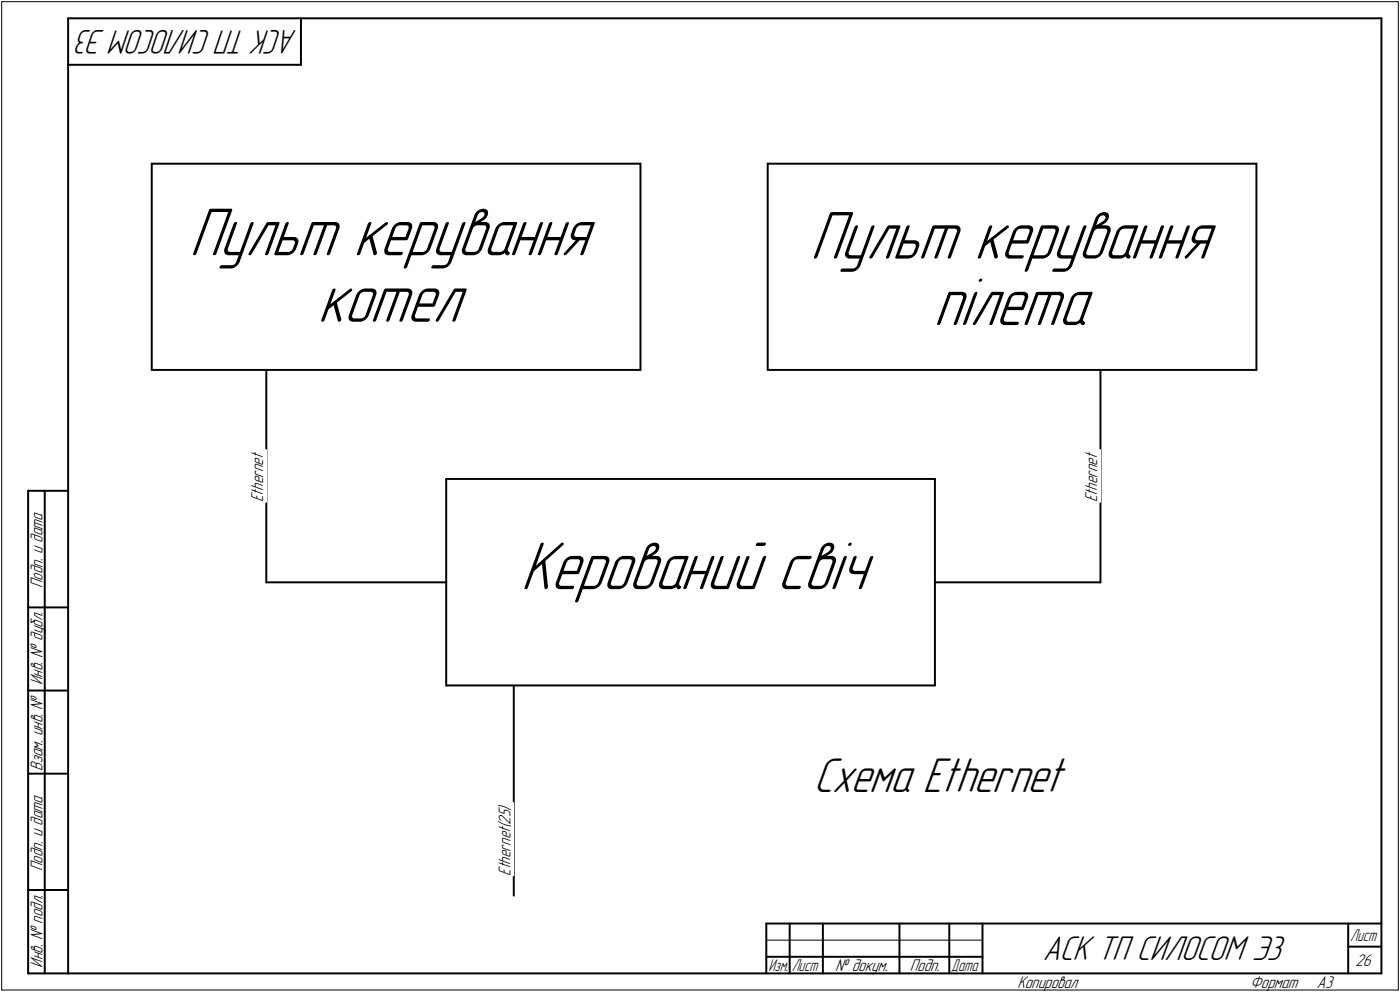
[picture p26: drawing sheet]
<svg xmlns="http://www.w3.org/2000/svg" width="421mm" height="298mm" viewBox="0 0 421 298" stroke-linecap="round" stroke-linejoin="round" font-family="sans-serif">
<defs><g id="words">
<g font-size="21.8">
<text x="56.9" y="76.7">Пульт керування</text>
<text x="243.6" y="77.7">Пульт керування</text>
<text x="95.4" y="96.7">котел</text>
<text x="280.7" y="97.7">пілета</text>
<text x="156.6" y="177">Керований свіч</text>
</g>
<text font-size="15.6" x="244.6" y="238.1">Схема Ethernet</text>
<g font-size="10.9">
<text x="89.4" y="9" transform="rotate(-180 89.4 9)">АСК ТП СИЛОСОМ Э3</text>
<text x="313.7" y="288.5">АСК ТП СИЛОСОМ Э3</text>
</g>
<g font-size="5.4">
<text x="79.1" y="138" transform="rotate(-90 79.1 138)">t</text>
<text x="330" y="138" transform="rotate(-90 330 138)">t</text>
<text x="79.1" y="143.6" transform="rotate(-90 79.1 143.6)">r</text>
<text x="79.1" y="141.8" transform="rotate(-90 79.1 141.8)">n</text>
<text x="79.1" y="139.9" transform="rotate(-90 79.1 139.9)">e</text>
<text x="330" y="143.6" transform="rotate(-90 330 143.6)">r</text>
<text x="330" y="141.8" transform="rotate(-90 330 141.8)">n</text>
<text x="330" y="139.9" transform="rotate(-90 330 139.9)">e</text>
<text x="79.1" y="149" transform="rotate(-90 79.1 149)">t</text>
<text x="79.1" y="147.5" transform="rotate(-90 79.1 147.5)">h</text>
<text x="79.1" y="145.5" transform="rotate(-90 79.1 145.5)">e</text>
<text x="330" y="149" transform="rotate(-90 330 149)">t</text>
<text x="330" y="147.5" transform="rotate(-90 330 147.5)">h</text>
<text x="330" y="145.5" transform="rotate(-90 330 145.5)">e</text>
<text x="79.1" y="150.9" transform="rotate(-90 79.1 150.9)">E</text>
<text x="330" y="150.9" transform="rotate(-90 330 150.9)">E</text>
<text x="12.8" y="176.7" transform="rotate(-90 12.8 176.7)">Подп. и дата</text>
<text x="12.8" y="205.8" transform="rotate(-90 12.8 205.8)">Инв. № дубл.</text>
<text x="12.8" y="231.6" transform="rotate(-90 12.8 231.6)">Взам. инв. №</text>
<text x="153.5" y="245.6" transform="rotate(-90 153.5 245.6)">5</text>
<text x="153.5" y="243.6" transform="rotate(-90 153.5 243.6)">)</text>
<text x="153.5" y="250.3" transform="rotate(-90 153.5 250.3)">t</text>
<text x="153.5" y="248.8" transform="rotate(-90 153.5 248.8)">(</text>
<text x="153.5" y="247.8" transform="rotate(-90 153.5 247.8)">2</text>
<text x="153.5" y="257.9" transform="rotate(-90 153.5 257.9)">e</text>
<text x="153.5" y="255.9" transform="rotate(-90 153.5 255.9)">r</text>
<text x="153.5" y="254.2" transform="rotate(-90 153.5 254.2)">n</text>
<text x="153.5" y="252.2" transform="rotate(-90 153.5 252.2)">e</text>
<text x="12.8" y="261.7" transform="rotate(-90 12.8 261.7)">Подп. и дата</text>
<text x="153.5" y="263.2" transform="rotate(-90 153.5 263.2)">E</text>
<text x="153.5" y="261.3" transform="rotate(-90 153.5 261.3)">t</text>
<text x="153.5" y="259.8" transform="rotate(-90 153.5 259.8)">h</text>
<text x="12.8" y="290.8" transform="rotate(-90 12.8 290.8)">Инв. № подл.</text>
<text x="251.2" y="291.8">№ докум.</text>
<text x="273.6" y="291.8">Подп.</text>
<text x="407.6" y="290.3">26</text>
<text x="306" y="296.8">Копировал</text>
<text x="376" y="296.8">Формат</text>
<text x="396" y="296.8">A3</text>
</g>
<g font-size="5.3">
<text x="406.1" y="282.8">Лист</text>
<text x="231.1" y="291.8">Изм.</text>
<text x="238.1" y="291.8">Лист</text>
<text x="286.1" y="291.8">Дата</text>
</g>
</g></defs>
<g fill="none" stroke="#000" stroke-width=".59">
<path d="M20.5 5.5v287zM20.5 5.5h395zM20.5 19.5h70zM90.5 5.5v14zM415.5 5.5v287zM45.6 49.2h147zM45.6 49.2v62zM192.6 49.2v62zM230.9 49.2h147zM230.9 49.2v62zM377.9 49.2v62zM45.6 111.2h147z"/>
<path d="M80.1 111.2v63.8zM230.9 111.2h147zM331 111.2v63.8zM8.5 147.5v145zM8.5 147.5h12zM13.5 147.5v145zM134.2 143.9h147zM134.2 143.9v62.1zM281.2 143.9v62.1zM80.1 175h54.1zM281.2 175h49.8zM8.5 182.5h12z"/>
<path d="M8.5 207.5h12zM134.2 206h147zM154.5 206v56.1zM8.5 232.5h12zM8.5 267.5h12zM154.5 262.1v7.1zM230.5 277.5h185zM230.5 277.5v15zM237.5 277.5v15zM247.5 277.5v15zM270.5 277.5v15zM285.5 277.5v15z"/>
<path d="M295.5 277.5v15zM405.5 277.5v15zM8.5 292.5h12zM20.5 292.5h395zM230.5 287.5h7zM237.5 287.5h10zM247.5 287.5h23zM270.5 287.5h15zM285.5 287.5h10zM405.5 284.5h10z"/>
</g>
<g fill="#fff" stroke="#fff" stroke-width=".3">
<path d="M75.2 135.2h5zM75.2 135.3h5zM75.2 135.4h5zM75.2 135.5h5zM75.2 135.6h5zM75.2 135.6h5zM75.2 135.7h5zM75.2 135.8h5zM75.2 135.9h5zM75.2 136h5zM75.2 136.1h5zM75.2 136.1h5zM75.2 136.2h5zM75.2 136.3h5zM75.2 136.4h5zM75.2 136.5h5zM75.2 136.6h5zM75.2 136.7h5zM75.2 136.7h5zM75.2 136.8h5zM75.2 136.9h5zM75.2 137h5zM75.2 137.1h5zM75.2 137.2h5zM75.2 137.2h5zM75.2 137.3h5zM75.2 137.4h5zM75.2 137.5h5zM75.2 137.6h5zM75.2 137.7h5zM75.2 137.8h5zM75.2 137.8h5zM75.2 137.9h5zM75.2 138h5zM75.2 138.1h5zM75.2 138.2h5zM75.2 138.3h5zM75.2 138.3h5zM75.2 138.4h5zM75.2 138.5h5zM75.2 138.6h5zM75.2 138.7h5zM75.2 138.8h5zM75.2 138.9h5zM75.2 138.9h5zM75.2 139h5zM75.2 139.1h5zM75.2 139.2h5zM75.2 139.3h5zM75.2 139.4h5zM75.2 139.4h5zM75.2 139.5h5zM75.2 139.6h5zM75.2 139.7h5zM75.2 139.8h5zM75.2 139.9h5zM75.2 140h5zM75.2 140h5zM75.2 140.1h5zM75.2 140.2h5zM75.2 140.3h5zM75.2 140.4h5zM75.2 140.5h5zM75.2 140.5h5zM75.2 140.6h5zM75.2 140.7h5zM75.2 140.8h5zM75.2 140.9h5zM75.2 141h5zM75.2 141.1h5zM75.2 141.1h5zM75.2 141.2h5zM75.2 141.3h5zM75.2 141.4h5zM75.2 141.5h5zM75.2 141.6h5zM75.2 141.6h5zM75.2 141.7h5zM75.2 141.8h5zM75.2 141.9h5zM75.2 142h5zM75.2 142.1h5zM75.2 142.2h5zM75.2 142.2h5zM75.2 142.3h5zM75.2 142.4h5zM75.2 142.5h5zM75.2 142.6h5zM75.2 142.7h5zM75.2 142.7h5zM75.2 142.8h5zM75.2 142.9h5zM75.2 143h5zM75.2 143.1h5zM75.2 143.2h5zM75.2 143.3h5zM75.2 143.3h5zM75.2 143.4h5zM75.2 143.5h5zM75.2 143.6h5zM75.2 143.7h5zM75.2 143.8h5zM75.2 143.8h5zM75.2 143.9h5zM75.2 144h5zM75.2 144.1h5zM75.2 144.2h5zM75.2 144.3h5zM75.2 144.4h5zM75.2 144.4h5zM75.2 144.5h5zM75.2 144.6h5zM75.2 144.7h5zM75.2 144.8h5zM75.2 144.9h5zM75.2 144.9h5zM75.2 145h5zM75.2 145.1h5zM75.2 145.2h5zM75.2 145.3h5zM75.2 145.4h5zM75.2 145.5h5zM75.2 145.5h5zM75.2 145.6h5zM75.2 145.7h5zM75.2 145.8h5zM75.2 145.9h5zM75.2 146h5zM75.2 146h5zM75.2 146.1h5zM75.2 146.2h5zM75.2 146.3h5zM75.2 146.4h5zM75.2 146.5h5zM75.2 146.6h5zM75.2 146.6h5zM75.2 146.7h5zM75.2 146.8h5zM75.2 146.9h5zM75.2 147h5zM75.2 147.1h5zM75.2 147.2h5zM75.2 147.2h5zM75.2 147.3h5zM75.2 147.4h5zM75.2 147.5h5zM75.2 147.6h5zM75.2 147.7h5zM75.2 147.7h5zM75.2 147.8h5zM75.2 147.9h5zM75.2 148h5zM75.2 148.1h5zM75.2 148.2h5zM75.2 148.3h5zM75.2 148.3h5zM75.2 148.4h5zM75.2 148.5h5zM75.2 148.6h5zM75.2 148.7h5zM75.2 148.8h5zM75.2 148.8h5zM75.2 148.9h5zM75.2 149h5zM75.2 149.1h5zM75.2 149.2h5zM75.2 149.3h5zM75.2 149.4h5zM75.2 149.4h5zM75.2 149.5h5zM75.2 149.6h5zM75.2 149.7h5zM75.2 149.8h5zM75.2 149.9h5zM75.2 149.9h5zM75.2 150h5zM75.2 150.1h5zM75.2 150.2h5zM75.2 150.3h5zM75.2 150.4h5zM75.2 150.5h5zM75.2 150.5h5zM75.2 150.6h5zM75.2 150.7h5zM75.2 150.8h5zM75.2 150.9h5z"/>
<path d="M326.1 135.2h4.9zM326.1 135.3h4.9zM326.1 135.4h4.9zM326.1 135.5h4.9zM326.1 135.6h4.9zM326.1 135.6h4.9zM326.1 135.7h4.9zM326.1 135.8h4.9zM326.1 135.9h4.9zM326.1 136h4.9zM326.1 136.1h4.9zM326.1 136.1h4.9zM326.1 136.2h4.9zM326.1 136.3h4.9zM326.1 136.4h4.9zM326.1 136.5h4.9zM326.1 136.6h4.9zM326.1 136.7h4.9zM326.1 136.7h4.9zM326.1 136.8h4.9zM326.1 136.9h4.9zM326.1 137h4.9zM326.1 137.1h4.9zM326.1 137.2h4.9zM326.1 137.2h4.9zM326.1 137.3h4.9zM326.1 137.4h4.9zM326.1 137.5h4.9zM326.1 137.6h4.9zM326.1 137.7h4.9zM326.1 137.8h4.9zM326.1 137.8h4.9zM326.1 137.9h4.9zM326.1 138h4.9zM326.1 138.1h4.9zM326.1 138.2h4.9zM326.1 138.3h4.9zM326.1 138.3h4.9zM326.1 138.4h4.9zM326.1 138.5h4.9zM326.1 138.6h4.9zM326.1 138.7h4.9zM326.1 138.8h4.9zM326.1 138.9h4.9zM326.1 138.9h4.9zM326.1 139h4.9zM326.1 139.1h4.9zM326.1 139.2h4.9zM326.1 139.3h4.9zM326.1 139.4h4.9zM326.1 139.4h4.9zM326.1 139.5h4.9zM326.1 139.6h4.9zM326.1 139.7h4.9zM326.1 139.8h4.9zM326.1 139.9h4.9zM326.1 140h4.9zM326.1 140h4.9zM326.1 140.1h4.9zM326.1 140.2h4.9zM326.1 140.3h4.9zM326.1 140.4h4.9zM326.1 140.5h4.9zM326.1 140.5h4.9zM326.1 140.6h4.9zM326.1 140.7h4.9zM326.1 140.8h4.9zM326.1 140.9h4.9zM326.1 141h4.9zM326.1 141.1h4.9zM326.1 141.1h4.9zM326.1 141.2h4.9zM326.1 141.3h4.9zM326.1 141.4h4.9zM326.1 141.5h4.9zM326.1 141.6h4.9zM326.1 141.6h4.9zM326.1 141.7h4.9zM326.1 141.8h4.9zM326.1 141.9h4.9zM326.1 142h4.9zM326.1 142.1h4.9zM326.1 142.2h4.9zM326.1 142.2h4.9zM326.1 142.3h4.9zM326.1 142.4h4.9zM326.1 142.5h4.9zM326.1 142.6h4.9zM326.1 142.7h4.9zM326.1 142.7h4.9zM326.1 142.8h4.9zM326.1 142.9h4.9zM326.1 143h4.9zM326.1 143.1h4.9zM326.1 143.2h4.9zM326.1 143.3h4.9zM326.1 143.3h4.9zM326.1 143.4h4.9zM326.1 143.5h4.9zM326.1 143.6h4.9zM326.1 143.7h4.9zM326.1 143.8h4.9zM326.1 143.8h4.9zM326.1 143.9h4.9zM326.1 144h4.9zM326.1 144.1h4.9zM326.1 144.2h4.9zM326.1 144.3h4.9zM326.1 144.4h4.9zM326.1 144.4h4.9zM326.1 144.5h4.9zM326.1 144.6h4.9zM326.1 144.7h4.9zM326.1 144.8h4.9zM326.1 144.9h4.9zM326.1 144.9h4.9zM326.1 145h4.9zM326.1 145.1h4.9zM326.1 145.2h4.9zM326.1 145.3h4.9zM326.1 145.4h4.9zM326.1 145.5h4.9zM326.1 145.5h4.9zM326.1 145.6h4.9zM326.1 145.7h4.9zM326.1 145.8h4.9zM326.1 145.9h4.9zM326.1 146h4.9zM326.1 146h4.9zM326.1 146.1h4.9zM326.1 146.2h4.9zM326.1 146.3h4.9zM326.1 146.4h4.9zM326.1 146.5h4.9zM326.1 146.6h4.9zM326.1 146.6h4.9zM326.1 146.7h4.9zM326.1 146.8h4.9zM326.1 146.9h4.9zM326.1 147h4.9zM326.1 147.1h4.9zM326.1 147.2h4.9zM326.1 147.2h4.9zM326.1 147.3h4.9zM326.1 147.4h4.9zM326.1 147.5h4.9zM326.1 147.6h4.9zM326.1 147.7h4.9zM326.1 147.7h4.9zM326.1 147.8h4.9zM326.1 147.9h4.9zM326.1 148h4.9zM326.1 148.1h4.9zM326.1 148.2h4.9zM326.1 148.3h4.9zM326.1 148.3h4.9zM326.1 148.4h4.9zM326.1 148.5h4.9zM326.1 148.6h4.9zM326.1 148.7h4.9zM326.1 148.8h4.9zM326.1 148.8h4.9zM326.1 148.9h4.9zM326.1 149h4.9zM326.1 149.1h4.9zM326.1 149.2h4.9zM326.1 149.3h4.9zM326.1 149.4h4.9zM326.1 149.4h4.9zM326.1 149.5h4.9zM326.1 149.6h4.9zM326.1 149.7h4.9zM326.1 149.8h4.9zM326.1 149.9h4.9zM326.1 149.9h4.9zM326.1 150h4.9zM326.1 150.1h4.9zM326.1 150.2h4.9zM326.1 150.3h4.9zM326.1 150.4h4.9zM326.1 150.5h4.9zM326.1 150.5h4.9zM326.1 150.6h4.9zM326.1 150.7h4.9zM326.1 150.8h4.9zM326.1 150.9h4.9z"/>
<path d="M149.6 241.3h5zM149.6 241.4h5zM149.6 241.5h5zM149.6 241.6h5zM149.6 241.6h5zM149.6 241.7h5zM149.6 241.8h5zM149.6 241.9h5zM149.6 242h5zM149.6 242.1h5zM149.6 242.1h5zM149.6 242.2h5zM149.6 242.3h5zM149.6 242.4h5zM149.6 242.5h5zM149.6 242.6h5zM149.6 242.7h5zM149.6 242.7h5zM149.6 242.8h5zM149.6 242.9h5zM149.6 243h5zM149.6 243.1h5zM149.6 243.2h5zM149.6 243.2h5zM149.6 243.3h5zM149.6 243.4h5zM149.6 243.5h5zM149.6 243.6h5zM149.6 243.7h5zM149.6 243.8h5zM149.6 243.8h5zM149.6 243.9h5zM149.6 244h5zM149.6 244.1h5zM149.6 244.2h5zM149.6 244.3h5zM149.6 244.3h5zM149.6 244.4h5zM149.6 244.5h5zM149.6 244.6h5zM149.6 244.7h5zM149.6 244.8h5zM149.6 244.9h5zM149.6 244.9h5zM149.6 245h5zM149.6 245.1h5zM149.6 245.2h5zM149.6 245.3h5zM149.6 245.4h5zM149.6 245.4h5zM149.6 245.5h5zM149.6 245.6h5zM149.6 245.7h5zM149.6 245.8h5zM149.6 245.9h5zM149.6 246h5zM149.6 246h5zM149.6 246.1h5zM149.6 246.2h5zM149.6 246.3h5zM149.6 246.4h5zM149.6 246.5h5zM149.6 246.5h5zM149.6 246.6h5zM149.6 246.7h5zM149.6 246.8h5zM149.6 246.9h5zM149.6 247h5zM149.6 247.1h5zM149.6 247.1h5zM149.6 247.2h5zM149.6 247.3h5zM149.6 247.4h5zM149.6 247.5h5zM149.6 247.6h5zM149.6 247.6h5zM149.6 247.7h5zM149.6 247.8h5zM149.6 247.9h5zM149.6 248h5zM149.6 248.1h5zM149.6 248.2h5zM149.6 248.2h5zM149.6 248.3h5zM149.6 248.4h5zM149.6 248.5h5zM149.6 248.6h5zM149.6 248.7h5zM149.6 248.8h5zM149.6 248.8h5zM149.6 248.9h5zM149.6 249h5zM149.6 249.1h5zM149.6 249.2h5zM149.6 249.3h5zM149.6 249.3h5zM149.6 249.4h5zM149.6 249.5h5zM149.6 249.6h5zM149.6 249.7h5zM149.6 249.8h5zM149.6 249.9h5zM149.6 249.9h5zM149.6 250h5zM149.6 250.1h5zM149.6 250.2h5zM149.6 250.3h5zM149.6 250.4h5zM149.6 250.4h5zM149.6 250.5h5zM149.6 250.6h5zM149.6 250.7h5zM149.6 250.8h5zM149.6 250.9h5zM149.6 251h5zM149.6 251h5zM149.6 251.1h5zM149.6 251.2h5zM149.6 251.3h5zM149.6 251.4h5zM149.6 251.5h5zM149.6 251.5h5zM149.6 251.6h5zM149.6 251.7h5zM149.6 251.8h5zM149.6 251.9h5zM149.6 252h5zM149.6 252.1h5zM149.6 252.1h5zM149.6 252.2h5zM149.6 252.3h5zM149.6 252.4h5zM149.6 252.5h5zM149.6 252.6h5zM149.6 252.6h5zM149.6 252.7h5zM149.6 252.8h5zM149.6 252.9h5zM149.6 253h5zM149.6 253.1h5zM149.6 253.2h5zM149.6 253.2h5zM149.6 253.3h5zM149.6 253.4h5zM149.6 253.5h5zM149.6 253.6h5zM149.6 253.7h5zM149.6 253.7h5zM149.6 253.8h5zM149.6 253.9h5zM149.6 254h5zM149.6 254.1h5zM149.6 254.2h5zM149.6 254.3h5zM149.6 254.3h5zM149.6 254.4h5zM149.6 254.5h5zM149.6 254.6h5zM149.6 254.7h5zM149.6 254.8h5zM149.6 254.8h5zM149.6 254.9h5zM149.6 255h5zM149.6 255.1h5zM149.6 255.2h5zM149.6 255.3h5zM149.6 255.4h5zM149.6 255.4h5zM149.6 255.5h5zM149.6 255.6h5zM149.6 255.7h5zM149.6 255.8h5zM149.6 255.9h5zM149.6 255.9h5zM149.6 256h5zM149.6 256.1h5zM149.6 256.2h5zM149.6 256.3h5zM149.6 256.4h5zM149.6 256.5h5zM149.6 256.5h5zM149.6 256.6h5zM149.6 256.7h5zM149.6 256.8h5zM149.6 256.9h5zM149.6 257h5zM149.6 257h5zM149.6 257.1h5zM149.6 257.2h5zM149.6 257.3h5zM149.6 257.4h5zM149.6 257.5h5zM149.6 257.6h5zM149.6 257.6h5zM149.6 257.7h5zM149.6 257.8h5zM149.6 257.9h5zM149.6 258h5zM149.6 258.1h5zM149.6 258.1h5zM149.6 258.2h5zM149.6 258.3h5zM149.6 258.4h5zM149.6 258.5h5zM149.6 258.6h5zM149.6 258.7h5zM149.6 258.7h5zM149.6 258.8h5zM149.6 258.9h5zM149.6 259h5zM149.6 259.1h5zM149.6 259.2h5zM149.6 259.2h5zM149.6 259.3h5zM149.6 259.4h5zM149.6 259.5h5zM149.6 259.6h5zM149.6 259.7h5zM149.6 259.8h5zM149.6 259.8h5zM149.6 259.9h5zM149.6 260h5zM149.6 260.1h5zM149.6 260.2h5zM149.6 260.3h5zM149.6 260.3h5zM149.6 260.4h5zM149.6 260.5h5zM149.6 260.6h5zM149.6 260.7h5zM149.6 260.8h5zM149.6 260.9h5zM149.6 260.9h5zM149.6 261h5zM149.6 261.1h5zM149.6 261.2h5zM149.6 261.3h5zM149.6 261.4h5zM149.6 261.5h5zM149.6 261.5h5zM149.6 261.6h5zM149.6 261.7h5zM149.6 261.8h5zM149.6 261.9h5zM149.6 262h5zM149.6 262h5zM149.6 262.1h5zM149.6 262.2h5zM149.6 262.3h5zM149.6 262.4h5zM149.6 262.5h5zM149.6 262.6h5zM149.6 262.6h5zM149.6 262.7h5zM149.6 262.8h5zM149.6 262.9h5zM149.6 263h5zM149.6 263.1h5zM149.6 263.1h5z"/>
<path d="M156.5 161.4h108.5zM156.5 161.5h108.5zM156.5 161.5h108.5zM156.5 161.6h108.5zM156.5 161.7h108.5zM156.5 161.8h108.5zM156.5 161.9h108.5zM156.5 162h108.5zM156.5 162.1h108.5zM156.5 162.1h108.5zM156.5 162.2h108.5zM156.5 162.3h108.5zM156.5 162.4h108.5zM156.5 162.5h108.5zM156.5 162.6h108.5zM156.5 162.6h108.5zM156.5 162.7h108.5zM156.5 162.8h108.5zM156.5 162.9h108.5zM156.5 163h108.5zM156.5 163.1h108.5zM156.5 163.2h108.5zM156.5 163.2h108.5zM156.5 163.3h108.5zM156.5 163.4h108.5zM156.5 163.5h108.5zM156.5 163.6h108.5zM156.5 163.7h108.5zM156.5 163.7h108.5zM156.5 163.8h108.5zM156.5 163.9h108.5zM156.5 164h108.5zM156.5 164.1h108.5zM156.5 164.2h108.5zM156.5 164.3h108.5zM156.5 164.3h108.5zM156.5 164.4h108.5zM156.5 164.5h108.5zM156.5 164.6h108.5zM156.5 164.7h108.5zM156.5 164.8h108.5zM156.5 164.8h108.5zM156.5 164.9h108.5zM156.5 165h108.5zM156.5 165.1h108.5zM156.5 165.2h108.5zM156.5 165.3h108.5zM156.5 165.4h108.5zM156.5 165.4h108.5zM156.5 165.5h108.5zM156.5 165.6h108.5zM156.5 165.7h108.5zM156.5 165.8h108.5zM156.5 165.9h108.5zM156.5 165.9h108.5zM156.5 166h108.5zM156.5 166.1h108.5zM156.5 166.2h108.5zM156.5 166.3h108.5zM156.5 166.4h108.5zM156.5 166.5h108.5zM156.5 166.5h108.5zM156.5 166.6h108.5zM156.5 166.7h108.5zM156.5 166.8h108.5zM156.5 166.9h108.5zM156.5 167h108.5zM156.5 167h108.5zM156.5 167.1h108.5zM156.5 167.2h108.5zM156.5 167.3h108.5zM156.5 167.4h108.5zM156.5 167.5h108.5zM156.5 167.6h108.5zM156.5 167.6h108.5zM156.5 167.7h108.5zM156.5 167.8h108.5zM156.5 167.9h108.5zM156.5 168h108.5zM156.5 168.1h108.5zM156.5 168.1h108.5zM156.5 168.2h108.5zM156.5 168.3h108.5zM156.5 168.4h108.5zM156.5 168.5h108.5zM156.5 168.6h108.5zM156.5 168.7h108.5zM156.5 168.7h108.5zM156.5 168.8h108.5zM156.5 168.9h108.5zM156.5 169h108.5zM156.5 169.1h108.5zM156.5 169.2h108.5zM156.5 169.2h108.5zM156.5 169.3h108.5zM156.5 169.4h108.5zM156.5 169.5h108.5zM156.5 169.6h108.5zM156.5 169.7h108.5zM156.5 169.8h108.5zM156.5 169.8h108.5zM156.5 169.9h108.5zM156.5 170h108.5zM156.5 170.1h108.5zM156.5 170.2h108.5zM156.5 170.3h108.5zM156.5 170.3h108.5zM156.5 170.4h108.5zM156.5 170.5h108.5zM156.5 170.6h108.5zM156.5 170.7h108.5zM156.5 170.8h108.5zM156.5 170.9h108.5zM156.5 170.9h108.5zM156.5 171h108.5zM156.5 171.1h108.5zM156.5 171.2h108.5zM156.5 171.3h108.5zM156.5 171.4h108.5zM156.5 171.4h108.5zM156.5 171.5h108.5zM156.5 171.6h108.5zM156.5 171.7h108.5zM156.5 171.8h108.5zM156.5 171.9h108.5zM156.5 172h108.5zM156.5 172h108.5zM156.5 172.1h108.5zM156.5 172.2h108.5zM156.5 172.3h108.5zM156.5 172.4h108.5zM156.5 172.5h108.5zM156.5 172.6h108.5zM156.5 172.6h108.5zM156.5 172.7h108.5zM156.5 172.8h108.5zM156.5 172.9h108.5zM156.5 173h108.5zM156.5 173.1h108.5zM156.5 173.1h108.5zM156.5 173.2h108.5zM156.5 173.3h108.5zM156.5 173.4h108.5zM156.5 173.5h108.5zM156.5 173.6h108.5zM156.5 173.7h108.5zM156.5 173.7h108.5zM156.5 173.8h108.5zM156.5 173.9h108.5zM156.5 174h108.5zM156.5 174.1h108.5zM156.5 174.2h108.5zM156.5 174.2h108.5zM156.5 174.3h108.5zM156.5 174.4h108.5zM156.5 174.5h108.5zM156.5 174.6h108.5zM156.5 174.7h108.5zM156.5 174.8h108.5zM156.5 174.8h108.5zM156.5 174.9h108.5zM156.5 175h108.5zM156.5 175.1h108.5zM156.5 175.2h108.5zM156.5 175.3h108.5zM156.5 175.3h108.5zM156.5 175.4h108.5zM156.5 175.5h108.5zM156.5 175.6h108.5zM156.5 175.7h108.5zM156.5 175.8h108.5zM156.5 175.9h108.5zM156.5 175.9h108.5zM156.5 176h108.5zM156.5 176.1h108.5zM156.5 176.2h108.5zM156.5 176.3h108.5zM156.5 176.4h108.5zM156.5 176.4h108.5zM156.5 176.5h108.5zM156.5 176.6h108.5zM156.5 176.7h108.5zM156.5 176.8h108.5zM156.5 176.9h108.5zM156.5 177h108.5zM156.5 177h108.5zM156.5 177.1h108.5zM156.5 177.2h108.5zM156.5 177.3h108.5zM156.5 177.4h108.5zM156.5 177.5h108.5zM156.5 177.5h108.5zM156.5 177.6h108.5zM156.5 177.7h108.5zM156.5 177.8h108.5zM156.5 177.9h108.5zM156.5 178h108.5zM156.5 178.1h108.5zM156.5 178.1h108.5zM156.5 178.2h108.5zM156.5 178.3h108.5zM156.5 178.4h108.5zM156.5 178.5h108.5zM156.5 178.6h108.5zM156.5 178.6h108.5zM156.5 178.7h108.5zM156.5 178.8h108.5zM156.5 178.9h108.5zM156.5 179h108.5zM156.5 179.1h108.5zM156.5 179.2h108.5zM156.5 179.2h108.5zM156.5 179.3h108.5zM156.5 179.4h108.5zM156.5 179.5h108.5zM156.5 179.6h108.5zM156.5 179.7h108.5zM156.5 179.7h108.5zM156.5 179.8h108.5zM156.5 179.9h108.5zM156.5 180h108.5zM156.5 180.1h108.5zM156.5 180.2h108.5zM156.5 180.3h108.5zM156.5 180.3h108.5zM156.5 180.4h108.5zM156.5 180.5h108.5zM156.5 180.6h108.5zM156.5 180.7h108.5zM156.5 180.8h108.5zM156.5 180.8h108.5zM156.5 180.9h108.5zM156.5 181h108.5zM156.5 181.1h108.5zM156.5 181.2h108.5zM156.5 181.3h108.5z"/>
<path d="M56.9 61h124.4zM56.9 61.1h124.4zM56.9 61.2h124.4zM56.9 61.3h124.4zM56.9 61.4h124.4zM56.9 61.5h124.4zM56.9 61.6h124.4zM56.9 61.6h124.4zM56.9 61.7h124.4zM56.9 61.8h124.4zM56.9 61.9h124.4zM56.9 62h124.4zM56.9 62.1h124.4zM56.9 62.1h124.4zM56.9 62.2h124.4zM56.9 62.3h124.4zM56.9 62.4h124.4zM56.9 62.5h124.4zM56.9 62.6h124.4zM56.9 62.7h124.4zM56.9 62.7h124.4zM56.9 62.8h124.4zM56.9 62.9h124.4zM56.9 63h124.4zM56.9 63.1h124.4zM56.9 63.2h124.4zM56.9 63.2h124.4zM56.9 63.3h124.4zM56.9 63.4h124.4zM56.9 63.5h124.4zM56.9 63.6h124.4zM56.9 63.7h124.4zM56.9 63.8h124.4zM56.9 63.8h124.4zM56.9 63.9h124.4zM56.9 64h124.4zM56.9 64.1h124.4zM56.9 64.2h124.4zM56.9 64.3h124.4zM56.9 64.3h124.4zM56.9 64.4h124.4zM56.9 64.5h124.4zM56.9 64.6h124.4zM56.9 64.7h124.4zM56.9 64.8h124.4zM56.9 64.9h124.4zM56.9 64.9h124.4zM56.9 65h124.4zM56.9 65.1h124.4zM56.9 65.2h124.4zM56.9 65.3h124.4zM56.9 65.4h124.4zM56.9 65.4h124.4zM56.9 65.5h124.4zM56.9 65.6h124.4zM56.9 65.7h124.4zM56.9 65.8h124.4zM56.9 65.9h124.4zM56.9 66h124.4zM56.9 66h124.4zM56.9 66.1h124.4zM56.9 66.2h124.4zM56.9 66.3h124.4zM56.9 66.4h124.4zM56.9 66.5h124.4zM56.9 66.5h124.4zM56.9 66.6h124.4zM56.9 66.7h124.4zM56.9 66.8h124.4zM56.9 66.9h124.4zM56.9 67h124.4zM56.9 67.1h124.4zM56.9 67.1h124.4zM56.9 67.2h124.4zM56.9 67.3h124.4zM56.9 67.4h124.4zM56.9 67.5h124.4zM56.9 67.6h124.4zM56.9 67.6h124.4zM56.9 67.7h124.4zM56.9 67.8h124.4zM56.9 67.9h124.4zM56.9 68h124.4zM56.9 68.1h124.4zM56.9 68.2h124.4zM56.9 68.2h124.4zM56.9 68.3h124.4zM56.9 68.4h124.4zM56.9 68.5h124.4zM56.9 68.6h124.4zM56.9 68.7h124.4zM56.9 68.7h124.4zM56.9 68.8h124.4zM56.9 68.9h124.4zM56.9 69h124.4zM56.9 69.1h124.4zM56.9 69.2h124.4zM56.9 69.3h124.4zM56.9 69.3h124.4zM56.9 69.4h124.4zM56.9 69.5h124.4zM56.9 69.6h124.4zM56.9 69.7h124.4zM56.9 69.8h124.4zM56.9 69.8h124.4zM56.9 69.9h124.4zM56.9 70h124.4zM56.9 70.1h124.4zM56.9 70.2h124.4zM56.9 70.3h124.4zM56.9 70.4h124.4zM56.9 70.4h124.4zM56.9 70.5h124.4zM56.9 70.6h124.4zM56.9 70.7h124.4zM56.9 70.8h124.4zM56.9 70.9h124.4zM56.9 71h124.4zM56.9 71h124.4zM56.9 71.1h124.4zM56.9 71.2h124.4zM56.9 71.3h124.4zM56.9 71.4h124.4zM56.9 71.5h124.4zM56.9 71.5h124.4zM56.9 71.6h124.4zM56.9 71.7h124.4zM56.9 71.8h124.4zM56.9 71.9h124.4zM56.9 72h124.4zM56.9 72.1h124.4zM56.9 72.1h124.4zM56.9 72.2h124.4zM56.9 72.3h124.4zM56.9 72.4h124.4zM56.9 72.5h124.4zM56.9 72.6h124.4zM56.9 72.6h124.4zM56.9 72.7h124.4zM56.9 72.8h124.4zM56.9 72.9h124.4zM56.9 73h124.4zM56.9 73.1h124.4zM56.9 73.2h124.4zM56.9 73.2h124.4zM56.9 73.3h124.4zM56.9 73.4h124.4zM56.9 73.5h124.4zM56.9 73.6h124.4zM56.9 73.7h124.4zM56.9 73.7h124.4zM56.9 73.8h124.4zM56.9 73.9h124.4zM56.9 74h124.4zM56.9 74.1h124.4zM56.9 74.2h124.4zM56.9 74.3h124.4zM56.9 74.3h124.4zM56.9 74.4h124.4zM56.9 74.5h124.4zM56.9 74.6h124.4zM56.9 74.7h124.4zM56.9 74.8h124.4zM56.9 74.8h124.4zM56.9 74.9h124.4zM56.9 75h124.4zM56.9 75.1h124.4zM56.9 75.2h124.4zM56.9 75.3h124.4zM56.9 75.4h124.4zM56.9 75.4h124.4zM56.9 75.5h124.4zM56.9 75.6h124.4zM56.9 75.7h124.4zM56.9 75.8h124.4zM56.9 75.9h124.4zM56.9 75.9h124.4zM56.9 76h124.4zM56.9 76.1h124.4zM56.9 76.2h124.4zM56.9 76.3h124.4zM56.9 76.4h124.4zM56.9 76.5h124.4zM56.9 76.5h124.4zM56.9 76.6h124.4zM56.9 76.7h124.4zM56.9 76.8h124.4zM56.9 76.9h124.4zM56.9 77h124.4zM56.9 77h124.4zM56.9 77.1h124.4zM56.9 77.2h124.4zM56.9 77.3h124.4zM56.9 77.4h124.4zM56.9 77.5h124.4zM56.9 77.6h124.4zM56.9 77.6h124.4zM56.9 77.7h124.4zM56.9 77.8h124.4zM56.9 77.9h124.4zM56.9 78h124.4zM56.9 78.1h124.4zM56.9 78.1h124.4zM56.9 78.2h124.4zM56.9 78.3h124.4zM56.9 78.4h124.4zM56.9 78.5h124.4zM56.9 78.6h124.4zM56.9 78.7h124.4zM56.9 78.7h124.4zM56.9 78.8h124.4zM56.9 78.9h124.4zM56.9 79h124.4zM56.9 79.1h124.4zM56.9 79.2h124.4zM56.9 79.2h124.4zM56.9 79.3h124.4zM56.9 79.4h124.4zM56.9 79.5h124.4zM56.9 79.6h124.4zM56.9 79.7h124.4zM56.9 79.8h124.4zM56.9 79.8h124.4zM56.9 79.9h124.4zM56.9 80h124.4zM56.9 80.1h124.4zM56.9 80.2h124.4zM56.9 80.3h124.4zM56.9 80.3h124.4zM56.9 80.4h124.4zM56.9 80.5h124.4zM56.9 80.6h124.4zM56.9 80.7h124.4zM56.9 80.8h124.4zM56.9 80.9h124.4zM56.9 80.9h124.4z"/>
<path d="M95.4 81h47.3zM95.4 81.1h47.3zM95.4 81.2h47.3zM95.4 81.3h47.3zM95.4 81.4h47.3zM95.4 81.4h47.3zM95.4 81.5h47.3zM95.4 81.6h47.3zM95.4 81.7h47.3zM95.4 81.8h47.3zM95.4 81.9h47.3zM95.4 82h47.3zM95.4 82h47.3zM95.4 82.1h47.3zM95.4 82.2h47.3zM95.4 82.3h47.3zM95.4 82.4h47.3zM95.4 82.5h47.3zM95.4 82.5h47.3zM95.4 82.6h47.3zM95.4 82.7h47.3zM95.4 82.8h47.3zM95.4 82.9h47.3zM95.4 83h47.3zM95.4 83.1h47.3zM95.4 83.1h47.3zM95.4 83.2h47.3zM95.4 83.3h47.3zM95.4 83.4h47.3zM95.4 83.5h47.3zM95.4 83.6h47.3zM95.4 83.7h47.3zM95.4 83.7h47.3zM95.4 83.8h47.3zM95.4 83.9h47.3zM95.4 84h47.3zM95.4 84.1h47.3zM95.4 84.2h47.3zM95.4 84.2h47.3zM95.4 84.3h47.3zM95.4 84.4h47.3zM95.4 84.5h47.3zM95.4 84.6h47.3zM95.4 84.7h47.3zM95.4 84.8h47.3zM95.4 84.8h47.3zM95.4 84.9h47.3zM95.4 85h47.3zM95.4 85.1h47.3zM95.4 85.2h47.3zM95.4 85.3h47.3zM95.4 85.3h47.3zM95.4 85.4h47.3zM95.4 85.5h47.3zM95.4 85.6h47.3zM95.4 85.7h47.3zM95.4 85.8h47.3zM95.4 85.9h47.3zM95.4 85.9h47.3zM95.4 86h47.3zM95.4 86.1h47.3zM95.4 86.2h47.3zM95.4 86.3h47.3zM95.4 86.4h47.3zM95.4 86.4h47.3zM95.4 86.5h47.3zM95.4 86.6h47.3zM95.4 86.7h47.3zM95.4 86.8h47.3zM95.4 86.9h47.3zM95.4 87h47.3zM95.4 87h47.3zM95.4 87.1h47.3zM95.4 87.2h47.3zM95.4 87.3h47.3zM95.4 87.4h47.3zM95.4 87.5h47.3zM95.4 87.5h47.3zM95.4 87.6h47.3zM95.4 87.7h47.3zM95.4 87.8h47.3zM95.4 87.9h47.3zM95.4 88h47.3zM95.4 88.1h47.3zM95.4 88.1h47.3zM95.4 88.2h47.3zM95.4 88.3h47.3zM95.4 88.4h47.3zM95.4 88.5h47.3zM95.4 88.6h47.3zM95.4 88.6h47.3zM95.4 88.7h47.3zM95.4 88.8h47.3zM95.4 88.9h47.3zM95.4 89h47.3zM95.4 89.1h47.3zM95.4 89.2h47.3zM95.4 89.2h47.3zM95.4 89.3h47.3zM95.4 89.4h47.3zM95.4 89.5h47.3zM95.4 89.6h47.3zM95.4 89.7h47.3zM95.4 89.7h47.3zM95.4 89.8h47.3zM95.4 89.9h47.3zM95.4 90h47.3zM95.4 90.1h47.3zM95.4 90.2h47.3zM95.4 90.3h47.3zM95.4 90.3h47.3zM95.4 90.4h47.3zM95.4 90.5h47.3zM95.4 90.6h47.3zM95.4 90.7h47.3zM95.4 90.8h47.3zM95.4 90.8h47.3zM95.4 90.9h47.3zM95.4 91h47.3zM95.4 91.1h47.3zM95.4 91.2h47.3zM95.4 91.3h47.3zM95.4 91.4h47.3zM95.4 91.4h47.3zM95.4 91.5h47.3zM95.4 91.6h47.3zM95.4 91.7h47.3zM95.4 91.8h47.3zM95.4 91.9h47.3zM95.4 91.9h47.3zM95.4 92h47.3zM95.4 92.1h47.3zM95.4 92.2h47.3zM95.4 92.3h47.3zM95.4 92.4h47.3zM95.4 92.5h47.3zM95.4 92.5h47.3zM95.4 92.6h47.3zM95.4 92.7h47.3zM95.4 92.8h47.3zM95.4 92.9h47.3zM95.4 93h47.3zM95.4 93h47.3zM95.4 93.1h47.3zM95.4 93.2h47.3zM95.4 93.3h47.3zM95.4 93.4h47.3zM95.4 93.5h47.3zM95.4 93.6h47.3zM95.4 93.6h47.3zM95.4 93.7h47.3zM95.4 93.8h47.3zM95.4 93.9h47.3zM95.4 94h47.3zM95.4 94.1h47.3zM95.4 94.1h47.3zM95.4 94.2h47.3zM95.4 94.3h47.3zM95.4 94.4h47.3zM95.4 94.5h47.3zM95.4 94.6h47.3zM95.4 94.7h47.3zM95.4 94.7h47.3zM95.4 94.8h47.3zM95.4 94.9h47.3zM95.4 95h47.3zM95.4 95.1h47.3zM95.4 95.2h47.3zM95.4 95.2h47.3zM95.4 95.3h47.3zM95.4 95.4h47.3zM95.4 95.5h47.3zM95.4 95.6h47.3zM95.4 95.7h47.3zM95.4 95.8h47.3zM95.4 95.8h47.3zM95.4 95.9h47.3zM95.4 96h47.3zM95.4 96.1h47.3zM95.4 96.2h47.3zM95.4 96.3h47.3zM95.4 96.4h47.3zM95.4 96.4h47.3zM95.4 96.5h47.3zM95.4 96.6h47.3zM95.4 96.7h47.3zM95.4 96.8h47.3zM95.4 96.9h47.3zM95.4 96.9h47.3zM95.4 97h47.3zM95.4 97.1h47.3zM95.4 97.2h47.3zM95.4 97.3h47.3zM95.4 97.4h47.3zM95.4 97.5h47.3zM95.4 97.5h47.3zM95.4 97.6h47.3zM95.4 97.7h47.3zM95.4 97.8h47.3zM95.4 97.9h47.3zM95.4 98h47.3zM95.4 98h47.3zM95.4 98.1h47.3zM95.4 98.2h47.3zM95.4 98.3h47.3zM95.4 98.4h47.3zM95.4 98.5h47.3zM95.4 98.6h47.3zM95.4 98.6h47.3zM95.4 98.7h47.3zM95.4 98.8h47.3zM95.4 98.9h47.3zM95.4 99h47.3zM95.4 99.1h47.3zM95.4 99.1h47.3zM95.4 99.2h47.3zM95.4 99.3h47.3zM95.4 99.4h47.3zM95.4 99.5h47.3zM95.4 99.6h47.3zM95.4 99.7h47.3zM95.4 99.7h47.3zM95.4 99.8h47.3zM95.4 99.9h47.3zM95.4 100h47.3zM95.4 100.1h47.3zM95.4 100.2h47.3zM95.4 100.2h47.3zM95.4 100.3h47.3zM95.4 100.4h47.3zM95.4 100.5h47.3zM95.4 100.6h47.3zM95.4 100.7h47.3zM95.4 100.8h47.3zM95.4 100.8h47.3zM95.4 100.9h47.3z"/>
<path d="M243.7 62.1h124.3zM243.7 62.1h124.3zM243.7 62.2h124.3zM243.7 62.3h124.3zM243.7 62.4h124.3zM243.7 62.5h124.3zM243.7 62.6h124.3zM243.7 62.7h124.3zM243.7 62.7h124.3zM243.7 62.8h124.3zM243.7 62.9h124.3zM243.7 63h124.3zM243.7 63.1h124.3zM243.7 63.2h124.3zM243.7 63.2h124.3zM243.7 63.3h124.3zM243.7 63.4h124.3zM243.7 63.5h124.3zM243.7 63.6h124.3zM243.7 63.7h124.3zM243.7 63.8h124.3zM243.7 63.8h124.3zM243.7 63.9h124.3zM243.7 64h124.3zM243.7 64.1h124.3zM243.7 64.2h124.3zM243.7 64.3h124.3zM243.7 64.3h124.3zM243.7 64.4h124.3zM243.7 64.5h124.3zM243.7 64.6h124.3zM243.7 64.7h124.3zM243.7 64.8h124.3zM243.7 64.9h124.3zM243.7 64.9h124.3zM243.7 65h124.3zM243.7 65.1h124.3zM243.7 65.2h124.3zM243.7 65.3h124.3zM243.7 65.4h124.3zM243.7 65.4h124.3zM243.7 65.5h124.3zM243.7 65.6h124.3zM243.7 65.7h124.3zM243.7 65.8h124.3zM243.7 65.9h124.3zM243.7 66h124.3zM243.7 66h124.3zM243.7 66.1h124.3zM243.7 66.2h124.3zM243.7 66.3h124.3zM243.7 66.4h124.3zM243.7 66.5h124.3zM243.7 66.5h124.3zM243.7 66.6h124.3zM243.7 66.7h124.3zM243.7 66.8h124.3zM243.7 66.9h124.3zM243.7 67h124.3zM243.7 67.1h124.3zM243.7 67.1h124.3zM243.7 67.2h124.3zM243.7 67.3h124.3zM243.7 67.4h124.3zM243.7 67.5h124.3zM243.7 67.6h124.3zM243.7 67.6h124.3zM243.7 67.7h124.3zM243.7 67.8h124.3zM243.7 67.9h124.3zM243.7 68h124.3zM243.7 68.1h124.3zM243.7 68.2h124.3zM243.7 68.2h124.3zM243.7 68.3h124.3zM243.7 68.4h124.3zM243.7 68.5h124.3zM243.7 68.6h124.3zM243.7 68.7h124.3zM243.7 68.7h124.3zM243.7 68.8h124.3zM243.7 68.9h124.3zM243.7 69h124.3zM243.7 69.1h124.3zM243.7 69.2h124.3zM243.7 69.3h124.3zM243.7 69.3h124.3zM243.7 69.4h124.3zM243.7 69.5h124.3zM243.7 69.6h124.3zM243.7 69.7h124.3zM243.7 69.8h124.3zM243.7 69.8h124.3zM243.7 69.9h124.3zM243.7 70h124.3zM243.7 70.1h124.3zM243.7 70.2h124.3zM243.7 70.3h124.3zM243.7 70.4h124.3zM243.7 70.4h124.3zM243.7 70.5h124.3zM243.7 70.6h124.3zM243.7 70.7h124.3zM243.7 70.8h124.3zM243.7 70.9h124.3zM243.7 71h124.3zM243.7 71h124.3zM243.7 71.1h124.3zM243.7 71.2h124.3zM243.7 71.3h124.3zM243.7 71.4h124.3zM243.7 71.5h124.3zM243.7 71.5h124.3zM243.7 71.6h124.3zM243.7 71.7h124.3zM243.7 71.8h124.3zM243.7 71.9h124.3zM243.7 72h124.3zM243.7 72.1h124.3zM243.7 72.1h124.3zM243.7 72.2h124.3zM243.7 72.3h124.3zM243.7 72.4h124.3zM243.7 72.5h124.3zM243.7 72.6h124.3zM243.7 72.6h124.3zM243.7 72.7h124.3zM243.7 72.8h124.3zM243.7 72.9h124.3zM243.7 73h124.3zM243.7 73.1h124.3zM243.7 73.2h124.3zM243.7 73.2h124.3zM243.7 73.3h124.3zM243.7 73.4h124.3zM243.7 73.5h124.3zM243.7 73.6h124.3zM243.7 73.7h124.3zM243.7 73.7h124.3zM243.7 73.8h124.3zM243.7 73.9h124.3zM243.7 74h124.3zM243.7 74.1h124.3zM243.7 74.2h124.3zM243.7 74.3h124.3zM243.7 74.3h124.3zM243.7 74.4h124.3zM243.7 74.5h124.3zM243.7 74.6h124.3zM243.7 74.7h124.3zM243.7 74.8h124.3zM243.7 74.8h124.3zM243.7 74.9h124.3zM243.7 75h124.3zM243.7 75.1h124.3zM243.7 75.2h124.3zM243.7 75.3h124.3zM243.7 75.4h124.3zM243.7 75.4h124.3zM243.7 75.5h124.3zM243.7 75.6h124.3zM243.7 75.7h124.3zM243.7 75.8h124.3zM243.7 75.9h124.3zM243.7 75.9h124.3zM243.7 76h124.3zM243.7 76.1h124.3zM243.7 76.2h124.3zM243.7 76.3h124.3zM243.7 76.4h124.3zM243.7 76.5h124.3zM243.7 76.5h124.3zM243.7 76.6h124.3zM243.7 76.7h124.3zM243.7 76.8h124.3zM243.7 76.9h124.3zM243.7 77h124.3zM243.7 77h124.3zM243.7 77.1h124.3zM243.7 77.2h124.3zM243.7 77.3h124.3zM243.7 77.4h124.3zM243.7 77.5h124.3zM243.7 77.6h124.3zM243.7 77.6h124.3zM243.7 77.7h124.3zM243.7 77.8h124.3zM243.7 77.9h124.3zM243.7 78h124.3zM243.7 78.1h124.3zM243.7 78.1h124.3zM243.7 78.2h124.3zM243.7 78.3h124.3zM243.7 78.4h124.3zM243.7 78.5h124.3zM243.7 78.6h124.3zM243.7 78.7h124.3zM243.7 78.7h124.3zM243.7 78.8h124.3zM243.7 78.9h124.3zM243.7 79h124.3zM243.7 79.1h124.3zM243.7 79.2h124.3zM243.7 79.2h124.3zM243.7 79.3h124.3zM243.7 79.4h124.3zM243.7 79.5h124.3zM243.7 79.6h124.3zM243.7 79.7h124.3zM243.7 79.8h124.3zM243.7 79.8h124.3zM243.7 79.9h124.3zM243.7 80h124.3zM243.7 80.1h124.3zM243.7 80.2h124.3zM243.7 80.3h124.3zM243.7 80.3h124.3zM243.7 80.4h124.3zM243.7 80.5h124.3zM243.7 80.6h124.3zM243.7 80.7h124.3zM243.7 80.8h124.3zM243.7 80.9h124.3zM243.7 80.9h124.3zM243.7 81h124.3zM243.7 81.1h124.3zM243.7 81.2h124.3zM243.7 81.3h124.3zM243.7 81.4h124.3zM243.7 81.4h124.3zM243.7 81.5h124.3zM243.7 81.6h124.3zM243.7 81.7h124.3zM243.7 81.8h124.3zM243.7 81.9h124.3zM243.7 82h124.3z"/>
<path d="M280.7 82h50.3zM280.7 82.1h50.3zM280.7 82.2h50.3zM280.7 82.3h50.3zM280.7 82.4h50.3zM280.7 82.5h50.3zM280.7 82.5h50.3zM280.7 82.6h50.3zM280.7 82.7h50.3zM280.7 82.8h50.3zM280.7 82.9h50.3zM280.7 83h50.3zM280.7 83.1h50.3zM280.7 83.1h50.3zM280.7 83.2h50.3zM280.7 83.3h50.3zM280.7 83.4h50.3zM280.7 83.5h50.3zM280.7 83.6h50.3zM280.7 83.7h50.3zM280.7 83.7h50.3zM280.7 83.8h50.3zM280.7 83.9h50.3zM280.7 84h50.3zM280.7 84.1h50.3zM280.7 84.2h50.3zM280.7 84.2h50.3zM280.7 84.3h50.3zM280.7 84.4h50.3zM280.7 84.5h50.3zM280.7 84.6h50.3zM280.7 84.7h50.3zM280.7 84.8h50.3zM280.7 84.8h50.3zM280.7 84.9h50.3zM280.7 85h50.3zM280.7 85.1h50.3zM280.7 85.2h50.3zM280.7 85.3h50.3zM280.7 85.3h50.3zM280.7 85.4h50.3zM280.7 85.5h50.3zM280.7 85.6h50.3zM280.7 85.7h50.3zM280.7 85.8h50.3zM280.7 85.9h50.3zM280.7 85.9h50.3zM280.7 86h50.3zM280.7 86.1h50.3zM280.7 86.2h50.3zM280.7 86.3h50.3zM280.7 86.4h50.3zM280.7 86.4h50.3zM280.7 86.5h50.3zM280.7 86.6h50.3zM280.7 86.7h50.3zM280.7 86.8h50.3zM280.7 86.9h50.3zM280.7 87h50.3zM280.7 87h50.3zM280.7 87.1h50.3zM280.7 87.2h50.3zM280.7 87.3h50.3zM280.7 87.4h50.3zM280.7 87.5h50.3zM280.7 87.5h50.3zM280.7 87.6h50.3zM280.7 87.7h50.3zM280.7 87.8h50.3zM280.7 87.9h50.3zM280.7 88h50.3zM280.7 88.1h50.3zM280.7 88.1h50.3zM280.7 88.2h50.3zM280.7 88.3h50.3zM280.7 88.4h50.3zM280.7 88.5h50.3zM280.7 88.6h50.3zM280.7 88.6h50.3zM280.7 88.7h50.3zM280.7 88.8h50.3zM280.7 88.9h50.3zM280.7 89h50.3zM280.7 89.1h50.3zM280.7 89.2h50.3zM280.7 89.2h50.3zM280.7 89.3h50.3zM280.7 89.4h50.3zM280.7 89.5h50.3zM280.7 89.6h50.3zM280.7 89.7h50.3zM280.7 89.7h50.3zM280.7 89.8h50.3zM280.7 89.9h50.3zM280.7 90h50.3zM280.7 90.1h50.3zM280.7 90.2h50.3zM280.7 90.3h50.3zM280.7 90.3h50.3zM280.7 90.4h50.3zM280.7 90.5h50.3zM280.7 90.6h50.3zM280.7 90.7h50.3zM280.7 90.8h50.3zM280.7 90.8h50.3zM280.7 90.9h50.3zM280.7 91h50.3zM280.7 91.1h50.3zM280.7 91.2h50.3zM280.7 91.3h50.3zM280.7 91.4h50.3zM280.7 91.4h50.3zM280.7 91.5h50.3zM280.7 91.6h50.3zM280.7 91.7h50.3zM280.7 91.8h50.3zM280.7 91.9h50.3zM280.7 91.9h50.3zM280.7 92h50.3zM280.7 92.1h50.3zM280.7 92.2h50.3zM280.7 92.3h50.3zM280.7 92.4h50.3zM280.7 92.5h50.3zM280.7 92.5h50.3zM280.7 92.6h50.3zM280.7 92.7h50.3zM280.7 92.8h50.3zM280.7 92.9h50.3zM280.7 93h50.3zM280.7 93h50.3zM280.7 93.1h50.3zM280.7 93.2h50.3zM280.7 93.3h50.3zM280.7 93.4h50.3zM280.7 93.5h50.3zM280.7 93.6h50.3zM280.7 93.6h50.3zM280.7 93.7h50.3zM280.7 93.8h50.3zM280.7 93.9h50.3zM280.7 94h50.3zM280.7 94.1h50.3zM280.7 94.1h50.3zM280.7 94.2h50.3zM280.7 94.3h50.3zM280.7 94.4h50.3zM280.7 94.5h50.3zM280.7 94.6h50.3zM280.7 94.7h50.3zM280.7 94.7h50.3zM280.7 94.8h50.3zM280.7 94.9h50.3zM280.7 95h50.3zM280.7 95.1h50.3zM280.7 95.2h50.3zM280.7 95.2h50.3zM280.7 95.3h50.3zM280.7 95.4h50.3zM280.7 95.5h50.3zM280.7 95.6h50.3zM280.7 95.7h50.3zM280.7 95.8h50.3zM280.7 95.8h50.3zM280.7 95.9h50.3zM280.7 96h50.3zM280.7 96.1h50.3zM280.7 96.2h50.3zM280.7 96.3h50.3zM280.7 96.4h50.3zM280.7 96.4h50.3zM280.7 96.5h50.3zM280.7 96.6h50.3zM280.7 96.7h50.3zM280.7 96.8h50.3zM280.7 96.9h50.3zM280.7 96.9h50.3zM280.7 97h50.3zM280.7 97.1h50.3zM280.7 97.2h50.3zM280.7 97.3h50.3zM280.7 97.4h50.3zM280.7 97.5h50.3zM280.7 97.5h50.3zM280.7 97.6h50.3zM280.7 97.7h50.3zM280.7 97.8h50.3zM280.7 97.9h50.3zM280.7 98h50.3zM280.7 98h50.3zM280.7 98.1h50.3zM280.7 98.2h50.3zM280.7 98.3h50.3zM280.7 98.4h50.3zM280.7 98.5h50.3zM280.7 98.6h50.3zM280.7 98.6h50.3zM280.7 98.7h50.3zM280.7 98.8h50.3zM280.7 98.9h50.3zM280.7 99h50.3zM280.7 99.1h50.3zM280.7 99.1h50.3zM280.7 99.2h50.3zM280.7 99.3h50.3zM280.7 99.4h50.3zM280.7 99.5h50.3zM280.7 99.6h50.3zM280.7 99.7h50.3zM280.7 99.7h50.3zM280.7 99.8h50.3zM280.7 99.9h50.3zM280.7 100h50.3zM280.7 100.1h50.3zM280.7 100.2h50.3zM280.7 100.2h50.3zM280.7 100.3h50.3zM280.7 100.4h50.3zM280.7 100.5h50.3zM280.7 100.6h50.3zM280.7 100.7h50.3zM280.7 100.8h50.3zM280.7 100.8h50.3zM280.7 100.9h50.3zM280.7 101h50.3zM280.7 101.1h50.3zM280.7 101.2h50.3zM280.7 101.3h50.3zM280.7 101.3h50.3zM280.7 101.4h50.3zM280.7 101.5h50.3zM280.7 101.6h50.3zM280.7 101.7h50.3zM280.7 101.8h50.3zM280.7 101.9h50.3z"/>
<path d="M244.6 226.8h77.7zM244.6 226.9h77.7zM244.6 227h77.7zM244.6 227.1h77.7zM244.6 227.2h77.7zM244.6 227.2h77.7zM244.6 227.3h77.7zM244.6 227.4h77.7zM244.6 227.5h77.7zM244.6 227.6h77.7zM244.6 227.7h77.7zM244.6 227.8h77.7zM244.6 227.8h77.7zM244.6 227.9h77.7zM244.6 228h77.7zM244.6 228.1h77.7zM244.6 228.2h77.7zM244.6 228.3h77.7zM244.6 228.3h77.7zM244.6 228.4h77.7zM244.6 228.5h77.7zM244.6 228.6h77.7zM244.6 228.7h77.7zM244.6 228.8h77.7zM244.6 228.9h77.7zM244.6 228.9h77.7zM244.6 229h77.7zM244.6 229.1h77.7zM244.6 229.2h77.7zM244.6 229.3h77.7zM244.6 229.4h77.7zM244.6 229.4h77.7zM244.6 229.5h77.7zM244.6 229.6h77.7zM244.6 229.7h77.7zM244.6 229.8h77.7zM244.6 229.9h77.7zM244.6 230h77.7zM244.6 230h77.7zM244.6 230.1h77.7zM244.6 230.2h77.7zM244.6 230.3h77.7zM244.6 230.4h77.7zM244.6 230.5h77.7zM244.6 230.5h77.7zM244.6 230.6h77.7zM244.6 230.7h77.7zM244.6 230.8h77.7zM244.6 230.9h77.7zM244.6 231h77.7zM244.6 231.1h77.7zM244.6 231.1h77.7zM244.6 231.2h77.7zM244.6 231.3h77.7zM244.6 231.4h77.7zM244.6 231.5h77.7zM244.6 231.6h77.7zM244.6 231.6h77.7zM244.6 231.7h77.7zM244.6 231.8h77.7zM244.6 231.9h77.7zM244.6 232h77.7zM244.6 232.1h77.7zM244.6 232.2h77.7zM244.6 232.2h77.7zM244.6 232.3h77.7zM244.6 232.4h77.7zM244.6 232.5h77.7zM244.6 232.6h77.7zM244.6 232.7h77.7zM244.6 232.7h77.7zM244.6 232.8h77.7zM244.6 232.9h77.7zM244.6 233h77.7zM244.6 233.1h77.7zM244.6 233.2h77.7zM244.6 233.3h77.7zM244.6 233.3h77.7zM244.6 233.4h77.7zM244.6 233.5h77.7zM244.6 233.6h77.7zM244.6 233.7h77.7zM244.6 233.8h77.7zM244.6 233.8h77.7zM244.6 233.9h77.7zM244.6 234h77.7zM244.6 234.1h77.7zM244.6 234.2h77.7zM244.6 234.3h77.7zM244.6 234.4h77.7zM244.6 234.4h77.7zM244.6 234.5h77.7zM244.6 234.6h77.7zM244.6 234.7h77.7zM244.6 234.8h77.7zM244.6 234.9h77.7zM244.6 234.9h77.7zM244.6 235h77.7zM244.6 235.1h77.7zM244.6 235.2h77.7zM244.6 235.3h77.7zM244.6 235.4h77.7zM244.6 235.5h77.7zM244.6 235.5h77.7zM244.6 235.6h77.7zM244.6 235.7h77.7zM244.6 235.8h77.7zM244.6 235.9h77.7zM244.6 236h77.7zM244.6 236.1h77.7zM244.6 236.1h77.7zM244.6 236.2h77.7zM244.6 236.3h77.7zM244.6 236.4h77.7zM244.6 236.5h77.7zM244.6 236.6h77.7zM244.6 236.6h77.7zM244.6 236.7h77.7zM244.6 236.8h77.7zM244.6 236.9h77.7zM244.6 237h77.7zM244.6 237.1h77.7zM244.6 237.2h77.7zM244.6 237.2h77.7zM244.6 237.3h77.7zM244.6 237.4h77.7zM244.6 237.5h77.7zM244.6 237.6h77.7zM244.6 237.7h77.7zM244.6 237.7h77.7zM244.6 237.8h77.7zM244.6 237.9h77.7zM244.6 238h77.7zM244.6 238.1h77.7zM244.6 238.2h77.7zM244.6 238.3h77.7zM244.6 238.3h77.7zM244.6 238.4h77.7zM244.6 238.5h77.7zM244.6 238.6h77.7zM244.6 238.7h77.7zM244.6 238.8h77.7zM244.6 238.8h77.7zM244.6 238.9h77.7zM244.6 239h77.7zM244.6 239.1h77.7zM244.6 239.2h77.7zM244.6 239.3h77.7zM244.6 239.4h77.7zM244.6 239.4h77.7zM244.6 239.5h77.7zM244.6 239.6h77.7zM244.6 239.7h77.7zM244.6 239.8h77.7zM244.6 239.9h77.7zM244.6 239.9h77.7zM244.6 240h77.7zM244.6 240.1h77.7zM244.6 240.2h77.7zM244.6 240.3h77.7zM244.6 240.4h77.7zM244.6 240.5h77.7zM244.6 240.5h77.7zM244.6 240.6h77.7zM244.6 240.7h77.7zM244.6 240.8h77.7zM244.6 240.9h77.7zM244.6 241h77.7zM244.6 241h77.7z"/>
</g>
<path d="M.5 .5v297zM.5 .5h420zM420.5 .5v297zM.5 297.5h420zM230.5 282.5h65z" fill="none" stroke="#000" stroke-width=".3"/>
<use href="#words"/>
</svg>
